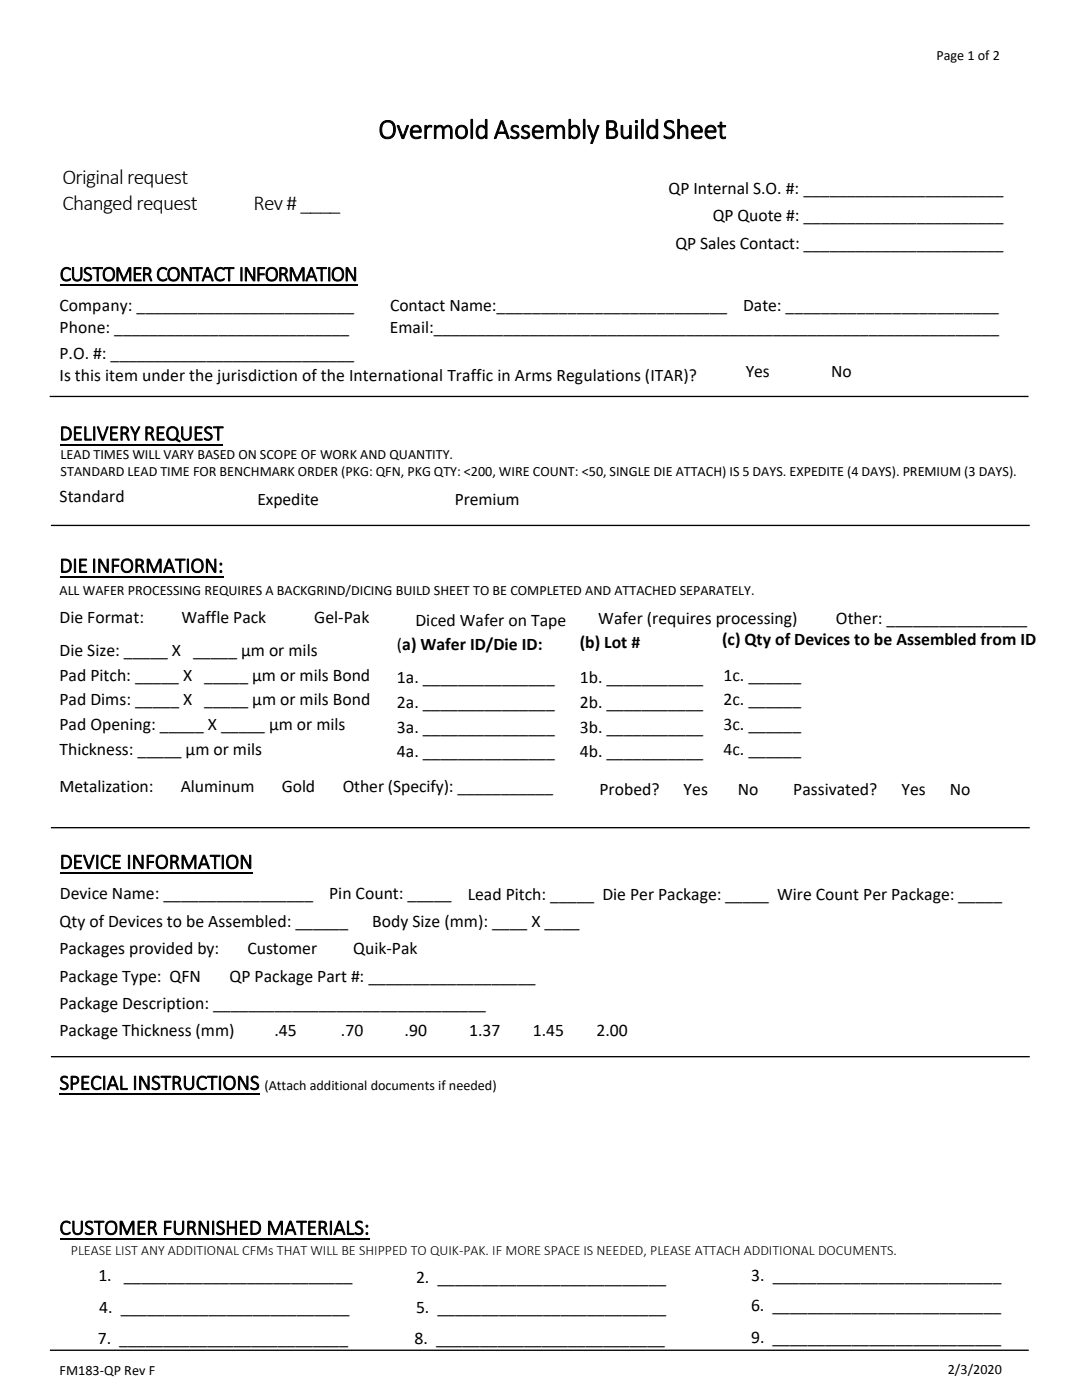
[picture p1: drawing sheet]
<svg xmlns="http://www.w3.org/2000/svg" width="216mm" height="279mm" viewBox="0 0 216 279" stroke-linecap="round" stroke-linejoin="round" font-family="sans-serif">
<defs><g id="words">
<text font-size="5.6" x="75.5" y="27.6">OvermoldAssemblyBuildSheet</text>
<g font-size="4.2">
<text x="12.5" y="36.8">Original request</text>
<text x="12.5" y="41.9">Changed request</text>
<text x="50.6" y="41.9">Rev # ____</text>
<text x="11.9" y="56.1">CUSTOMERCONTACT INFORMATION</text>
<text x="11.9" y="87.9">DELIVERY REQUEST</text>
<text x="11.9" y="114.2">DIE INFORMATION:</text>
<text x="11.9" y="173.4">DEVICE INFORMATION</text>
<text x="11.9" y="217.5">SPECIAL INSTRUCTIONS</text>
<text x="11.9" y="246.4">CUSTOMER FURNISHED MATERIALS:</text>
</g>
<g font-size="3.5">
<text x="133.4" y="38.6">QP Internal S.O. #: _______________________</text>
<text x="142.2" y="44.2">QP Quote #: _______________________</text>
<text x="134.8" y="49.8">QP Sales Contact: _______________________</text>
<text x="11.9" y="62">Company: _________________________</text>
<text x="77.8" y="62">Contact Name:__________________________</text>
<text x="148.3" y="62">Date: ________________________</text>
<text x="11.9" y="66.4">Phone: ___________________________</text>
<text x="11.9" y="71.6">P.O. #: ____________________________</text>
<text x="77.8" y="66.4">Email:_________________________________________________________________</text>
<text x="11.9" y="76">Is this item under the jurisdiction of the International Traffic in Arms Regulations (ITAR)?</text>
<text x="148.8" y="75.3">Yes</text>
<text x="165.8" y="75.3">No</text>
<text x="11.9" y="100.2">Standard</text>
<text x="51.4" y="100.7">Expedite</text>
<text x="90.7" y="100.7">Premium</text>
<text x="11.9" y="124.4">Die Format:</text>
<text x="36.2" y="124.4">Waffle Pack</text>
<text x="62.7" y="124.4">Gel-Pak</text>
<text x="82.9" y="124.9">Diced Wafer on Tape</text>
<text x="119.4" y="124.6">Wafer (requires processing)</text>
<text x="166.8" y="124.6">Other: ________________</text>
<text x="11.9" y="130.9">Die Size: _____ X _____ µm or mils</text>
<text x="79.2" y="129.7">(a) Wafer ID/Die ID:</text>
<text x="115.7" y="129.2">(b) Lot #</text>
<text x="144.1" y="128.6">(c) Qty of Devices to be Assembled from ID</text>
<text x="11.9" y="135.8">Pad Pitch: _____ X _____ µm or mils Bond</text>
<text x="79.2" y="136.3">1a. _______________</text>
<text x="115.7" y="136.4">1b. ___________</text>
<text x="144.4" y="135.8">1c. ______</text>
<text x="11.9" y="140.8">Pad Dims: _____ X _____ µm or mils Bond</text>
<text x="79.2" y="141.3">2a. _______________</text>
<text x="115.7" y="141.3">2b. ___________</text>
<text x="144.4" y="140.8">2c. ______</text>
<text x="11.9" y="145.7">Pad Opening: _____ X _____ µm or mils</text>
<text x="79.2" y="146.2">3a. _______________</text>
<text x="115.7" y="146.2">3b. ___________</text>
<text x="144.4" y="145.7">3c. ______</text>
<text x="11.9" y="150.7">Thickness: _____ µm or mils</text>
<text x="79.2" y="151.2">4a. _______________</text>
<text x="115.7" y="151.2">4b. ___________</text>
<text x="144.4" y="150.7">4c. ______</text>
<text x="11.9" y="158.1">Metalization:</text>
<text x="36.1" y="158.1">Aluminum</text>
<text x="56.2" y="158.1">Gold</text>
<text x="68.4" y="158.1">Other (Specify): ___________</text>
<text x="119.6" y="158.6">Probed?</text>
<text x="136.4" y="158.6">Yes</text>
<text x="147.2" y="158.6">No</text>
<text x="158.3" y="158.6">Passivated?</text>
<text x="179.9" y="158.6">Yes</text>
<text x="189.5" y="158.6">No</text>
<text x="12" y="179.5">Device Name: _________________</text>
<text x="65.7" y="179.5">Pin Count: _____</text>
<text x="93.3" y="179.6">Lead Pitch: _____ Die Per Package: _____ Wire Count Per Package: _____</text>
<text x="11.9" y="185">Qty of Devices to be Assembled: ______</text>
<text x="74.3" y="185">Body Size (mm): ____ X ____</text>
<text x="11.9" y="190.5">Packages provided by:</text>
<text x="49.4" y="190.5">Customer</text>
<text x="70.5" y="190.5">Quik-Pak</text>
<text x="11.9" y="195.9">Package Type: QFN</text>
<text x="45.8" y="195.9">QP Package Part #: ___________________</text>
<text x="11.9" y="201.4">Package Description: _______________________________</text>
<text x="11.9" y="206.8">Package Thickness (mm)</text>
<text x="54.8" y="206.8">.45</text>
<text x="68" y="206.8">.70</text>
<text x="80.7" y="206.8">.90</text>
<text x="93.6" y="206.8">1.37</text>
<text x="106.3" y="206.8">1.45</text>
<text x="119" y="206.8">2.00</text>
<text x="19.6" y="255.7">1. __________________________</text>
<text x="83" y="256">2. __________________________</text>
<text x="149.9" y="255.6">3. __________________________</text>
<text x="19.8" y="261.9">4. __________________________</text>
<text x="83" y="262.1">5. __________________________</text>
<text x="149.9" y="261.7">6. __________________________</text>
<text x="19.5" y="268.1">7. __________________________</text>
<text x="82.7" y="268.2">8. __________________________</text>
<text x="149.9" y="268">9. __________________________</text>
</g>
<g font-size="2.8">
<text x="186.9" y="12">Page 1 of 2</text>
<text x="12.1" y="91.7">LEAD TIMES WILL VARY BASED ON SCOPE OF WORK AND QUANTITY.</text>
<text x="12.1" y="95.1">STANDARD LEAD TIME FOR BENCHMARK ORDER (PKG: QFN, PKG QTY: &lt;200, WIRE COUNT: &lt;50, SINGLE DIE ATTACH) IS 5 DAYS. EXPEDITE (4 DAYS). PREMIUM (3 DAYS).</text>
<text x="11.9" y="118.8">ALL WAFER PROCESSING REQUIRES A BACKGRIND/DICING BUILD SHEET TO BE COMPLETED AND ATTACHED SEPARATELY.</text>
<text x="52.8" y="217.5">(Attach additional documents if needed)</text>
<text x="14.1" y="250.5">PLEASE LIST ANY ADDITIONAL CFMs THAT WILL BE SHIPPED TO QUIK-PAK. IF MORE SPACE IS NEEDED, PLEASE ATTACH ADDITIONAL DOCUMENTS.</text>
<text x="11.9" y="274.5">FM183-QP Rev F</text>
<text x="189.1" y="274.2">2/3/2020</text>
</g>
</g></defs>
<path d="M9.9 79.1h195.3M10.2 104.9h195.3M10.2 165.2h195.3M10.2 210.9h195.3M10 269.5h195.3" fill="none" stroke="#000" stroke-width=".26"/>
<path d="M12 57h59.3M12 88.7h32.5M12 115.1h32.5M12 174.2h38.4M11.9 218.3h39.9M11.9 247.3h61.8" fill="none" stroke="#000" stroke-width=".21"/>
<use href="#words"/>
</svg>
